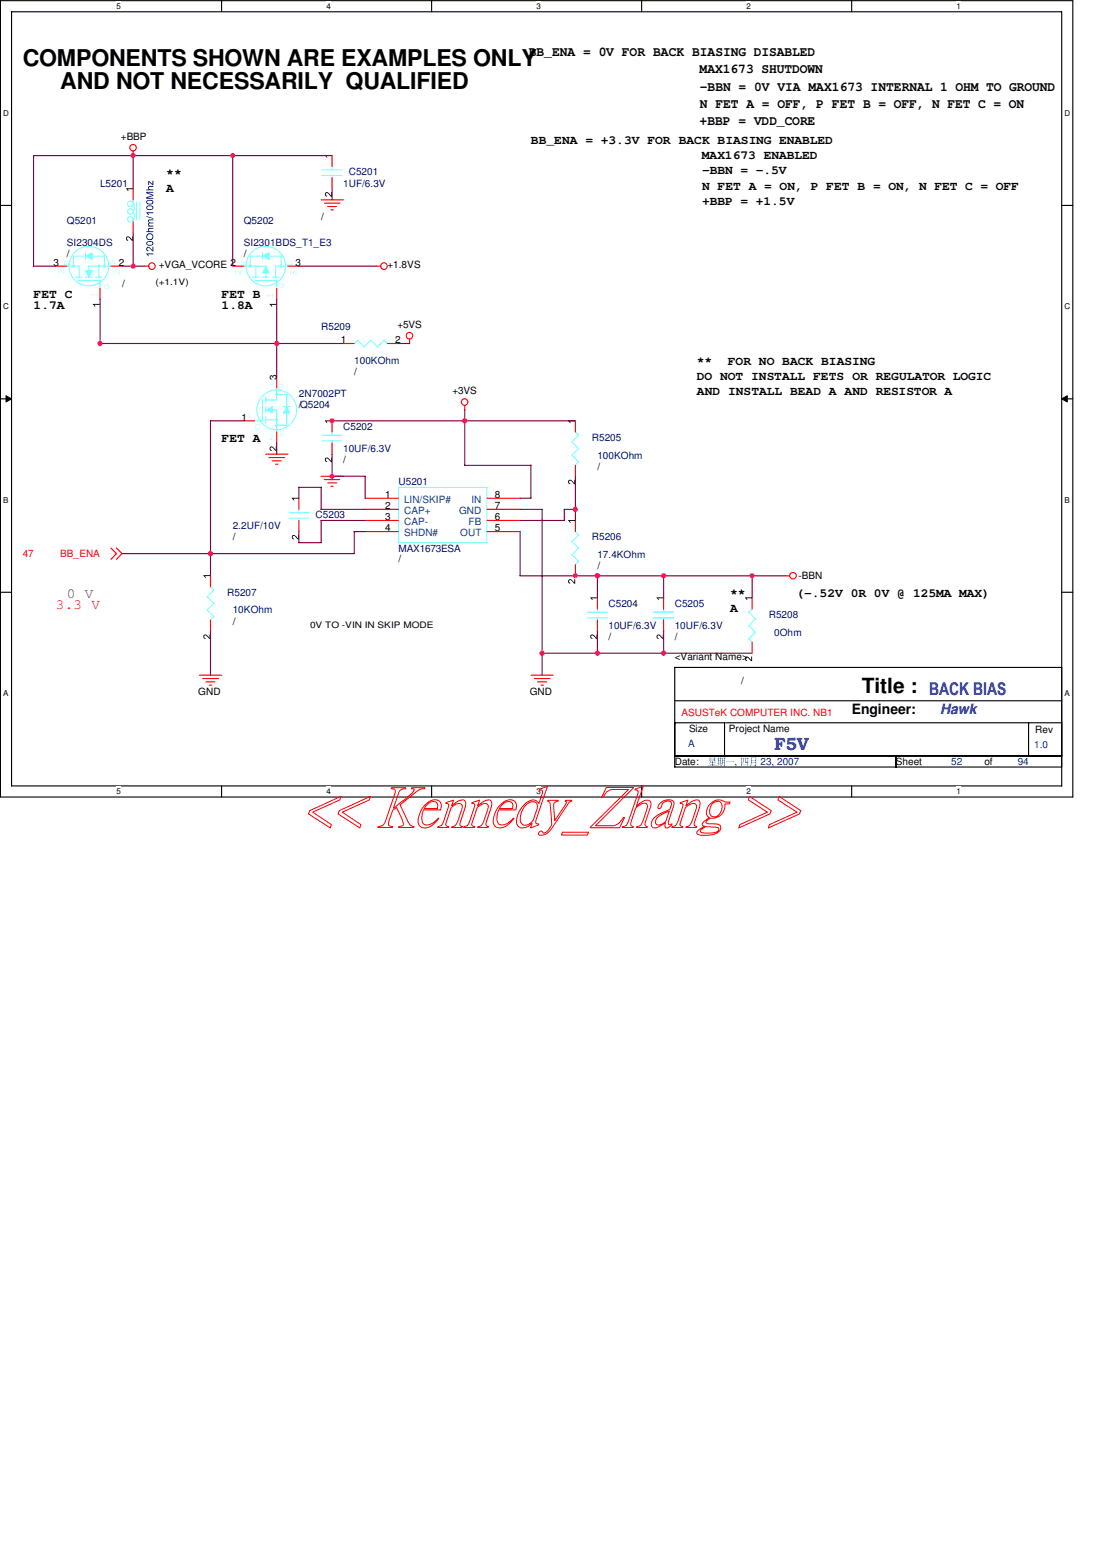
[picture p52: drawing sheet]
<svg xmlns="http://www.w3.org/2000/svg" width="210mm" height="297mm" viewBox="0 0 210 297" stroke-linecap="round" stroke-linejoin="round" font-family="sans-serif">
<defs><g id="words">
<g font-size="4.4">
<text x="4.3" y="12.7">COMPONENTS SHOWN ARE EXAMPLES ONLY</text>
<text x="11.4" y="16.9">AND NOT NECESSARILY QUALIFIED</text>
</g>
<text font-size="4" x="164.1" y="131.9">Title :</text>
<g font-size="3.3" fill="#00f">
<text x="177" y="132.3">BACK BIAS</text>
<text x="147.5" y="142.8">F5V</text>
</g>
<text font-size="2.7" fill="#804000" x="12.7" y="113.9">0 V</text>
<text font-size="2.7" fill="#f00" x="10.6" y="116">3.3 V</text>
<text font-size="2.7" x="162.2" y="136">Engineer:</text>
<text font-size="2.7" fill="#00f" x="179.1" y="135.9">Hawk</text>
<g font-size="2.5">
<text x="100.7" y="10.7">BB_ENA = 0V FOR BACK BIASING DISABLED</text>
<text x="133.3" y="14">MAX1673 SHUTDOWN</text>
<text x="133.3" y="17.3">-BBN = 0V VIA MAX1673 INTERNAL 1 OHM TO GROUND</text>
<text x="133.3" y="23.8">+BBP = VDD_CORE</text>
<text x="133.3" y="20.5">N FET A = OFF, P FET B = OFF, N FET C = ON</text>
</g>
<g font-size="2.3">
<text x="101.1" y="27.3">BB_ENA = +3.3V FOR BACK BIASING ENABLED</text>
<text x="31.7" y="33.7">**</text>
<text x="133.7" y="30.3">MAX1673 ENABLED</text>
<text x="133.7" y="33.2">-BBN = -.5V</text>
<text x="31.7" y="36.5">A</text>
<text x="133.7" y="36.1">N FET A = ON, P FET B = ON, N FET C = OFF</text>
<text x="133.7" y="39">+BBP = +1.5V</text>
<text x="6.4" y="58.9">1.7A</text>
<text x="6.4" y="56.8">FET C</text>
<text x="42.2" y="58.9">1.8A</text>
<text x="42.2" y="56.8">FET B</text>
<text x="132.7" y="69.5">**</text>
<text x="138.6" y="69.5">FOR NO BACK BIASING</text>
<text x="132.7" y="72.3">DO NOT INSTALL FETS OR REGULATOR LOGIC</text>
<text x="132.8" y="75.3">AND INSTALL BEAD A AND RESISTOR A</text>
<text x="42.2" y="84.2">FET A</text>
<text x="139.1" y="113.7">**</text>
<text x="151.7" y="113.7">(-.52V 0R 0V @ 125MA MAX)</text>
<text x="139.1" y="116.5">A</text>
</g>
<g font-size="1.9">
<text x="23" y="26.7">+BBP</text>
<text x="61.2" y="41.9">/</text>
<text x="10.2" y="50.7">3</text>
<text x="12.7" y="49">/</text>
<text x="22.6" y="50.7">2</text>
<text x="30.2" y="51.1">+VGA_VCORE 2</text>
<text x="46.4" y="49">/</text>
<text x="56.3" y="50.7">3</text>
<text x="73.8" y="51.1">+1.8VS</text>
<text x="23.2" y="54.7">/</text>
<text x="64.9" y="65.4">1</text>
<text x="75.3" y="65.4">2</text>
<text x="75.7" y="62.5">+5VS</text>
<text x="67.5" y="71.3">/</text>
<text x="56.9" y="77.6">/Q5204</text>
<text x="86.2" y="75.1">+3VS</text>
<text x="46" y="80.1">1</text>
<text x="65.4" y="88.2">/</text>
<text x="113.8" y="89.5">/</text>
<text x="73.4" y="94.9">1</text>
<text x="94.2" y="94.9">8</text>
<text x="73.4" y="101.2">4</text>
<text x="73.4" y="97">2</text>
<text x="73.4" y="99.1">3</text>
<text x="94.2" y="99.1">6</text>
<text x="94.2" y="101.2">5</text>
<text x="94.2" y="97">7</text>
<text x="44.3" y="102.9">/</text>
<text x="75.9" y="107.1">/</text>
<text x="113.8" y="108.4">/</text>
<text x="152.1" y="110.3">-BBN</text>
<text x="44.3" y="118.9">/</text>
<text x="115.9" y="121.9">/</text>
<text x="128.5" y="125.6">&lt;Variant Name&gt;</text>
<text x="128.5" y="121.9">/</text>
<text x="141.2" y="130.3">/</text>
<text x="37.8" y="132.4">GND</text>
<text x="100.9" y="132.4">GND</text>
<text x="131.3" y="139.3">Size</text>
<text x="138.9" y="139.3">Project Name</text>
<text x="197.2" y="139.5">Rev</text>
<text x="128.5" y="145.6">Date:</text>
<text x="170.6" y="145.6">Sheet</text>
<text x="187.5" y="145.6">of</text>
</g>
<g font-size="1.9" fill="#000080">
<text x="19" y="35.5">L5201</text>
<text x="65.4" y="35.5">1UF/6.3V</text>
<text x="66.4" y="33.4">C5201</text>
<text x="12.7" y="42.7">Q5201</text>
<text x="12.7" y="46.9">SI2304DS</text>
<text x="46.4" y="42.7">Q5202</text>
<text x="46.4" y="46.9">SI2301BDS_T1_E3</text>
<text x="61.2" y="62.9">R5209</text>
<text x="67.5" y="69.2">100KOhm</text>
<text x="56.9" y="75.5">2N7002PT</text>
<text x="65.4" y="81.8">C5202</text>
<text x="112.7" y="83.9">R5205</text>
<text x="65.4" y="86.1">10UF/6.3V</text>
<text x="113.8" y="87.3">100KOhm</text>
<text x="75.9" y="92.4">U5201</text>
<text x="44.3" y="100.8">2.2UF/10V</text>
<text x="60.1" y="98.7">C5203</text>
<text x="75.9" y="105">MAX1673ESA</text>
<text x="112.7" y="102.9">R5206</text>
<text x="113.8" y="106.3">17.4KOhm</text>
<text x="43.3" y="113.4">R5207</text>
<text x="44.3" y="116.8">10KOhm</text>
<text x="115.9" y="115.5">C5204</text>
<text x="115.9" y="119.8">10UF/6.3V</text>
<text x="128.5" y="115.5">C5205</text>
<text x="128.5" y="119.8">10UF/6.3V</text>
<text x="146.4" y="117.6">R5208</text>
<text x="147.5" y="121">0Ohm</text>
</g>
<g font-size="1.9" fill="#80ffff">
<text x="51.3" y="73.3">3</text>
<text x="52.9" y="74.3">D</text>
<text x="47" y="79.6">1</text>
<text x="48.5" y="81.9">G</text>
<text x="51.3" y="83.8">2</text>
<text x="53.1" y="83">S</text>
</g>
<g font-size="1.9" fill="#004080">
<text x="77" y="95.7">LIN/SKIP#</text>
<text x="89.8" y="95.7">IN</text>
<text x="77" y="97.8">CAP+</text>
<text x="77" y="99.9">CAP-</text>
<text x="87.5" y="97.8">GND</text>
<text x="89.2" y="99.9">FB</text>
<text x="77" y="102.1">SHDN#</text>
<text x="87.7" y="102.1">OUT</text>
</g>
<g font-size="1.9" fill="#f00">
<text x="4.3" y="106.1">47</text>
<text x="11.5" y="106.1">BB_ENA</text>
<text x="129.8" y="136.4">ASUSTeK COMPUTER INC. NB1</text>
</g>
<g font-size="1.9" fill="#00f">
<text x="131.1" y="142.3">A</text>
<text x="197" y="142.5">1.0</text>
<text x="139.9" y="145.6">,</text>
<text x="144.9" y="145.6">23, 2007</text>
<text x="181.2" y="145.6">52</text>
<text x="193.8" y="145.6">94</text>
</g>
<g font-size="1.7">
<text x="29.6" y="54.3">(+1.1V)</text>
<text x="59.1" y="119.6">0V TO -VIN IN SKIP MODE</text>
</g>
<g font-size="1.5">
<text x="22.2" y="1.7">5</text>
<text x="62.2" y="1.7">4</text>
<text x="102.2" y="1.7">3</text>
<text x="142.2" y="1.7">2</text>
<text x="182.2" y="1.7">1</text>
<text x=".6" y="22">D</text>
<text x="202.7" y="22">D</text>
<text x=".6" y="58.9">C</text>
<text x="202.7" y="58.9">C</text>
<text x=".6" y="95.7">B</text>
<text x="202.7" y="95.7">B</text>
<text x=".6" y="132.5">A</text>
<text x="202.7" y="132.5">A</text>
<text x="22.2" y="151.2">5</text>
<text x="62.2" y="151.2">4</text>
<text x="102.2" y="151.2">3</text>
<text x="142.2" y="151.2">2</text>
<text x="182.2" y="151.2">1</text>
</g>
</g></defs>
<path d="M.1 .1h204.2v151.7h-204.2zM2.2 2.2h200v147.4h-200z" fill="none" stroke="#000" stroke-width=".21"/>
<g fill="#fff">
<path d="M22.2 .3h.8v1.8h-.8z"/>
<path d="M22.2 149.8h.8v1.8h-.8z"/>
</g>
<path d="M42.2 .1v2.1M42.2 149.6v2.2" fill="none" stroke="#000" stroke-width=".21"/>
<g fill="#fff">
<path d="M62.2 .3h.8v1.8h-.8z"/>
<path d="M62.2 149.8h.8v1.8h-.8z"/>
</g>
<path d="M82.2 .1v2.1M82.2 149.6v2.2" fill="none" stroke="#000" stroke-width=".21"/>
<g fill="#fff">
<path d="M102.2 .3h.8v1.8h-.8z"/>
<path d="M102.2 149.8h.8v1.8h-.8z"/>
</g>
<path d="M122.2 .1v2.1M122.2 149.6v2.2" fill="none" stroke="#000" stroke-width=".21"/>
<g fill="#fff">
<path d="M142.2 .3h.8v1.8h-.8z"/>
<path d="M142.2 149.8h.8v1.8h-.8z"/>
</g>
<path d="M162.2 .1v2.1M162.2 149.6v2.2" fill="none" stroke="#000" stroke-width=".21"/>
<g fill="#fff">
<path d="M182.2 .3h.8v1.8h-.8z"/>
<path d="M182.2 149.8h.8v1.8h-.8z"/>
<path d="M.6 20.7h1.1v1.7h-1.1z"/>
<path d="M202.7 20.7h1.1v1.7h-1.1z"/>
<path d="M.6 57.5h1.1v1.7h-1.1z"/>
<path d="M202.7 57.5h1.1v1.7h-1.1z"/>
</g>
<path d="M.1 39.1h2.1M202.2 39.1h2.1" fill="none" stroke="#000" stroke-width=".21"/>
<g fill="#fff">
<path d="M.6 94.3h1v1.8h-1z"/>
<path d="M202.7 94.3h1.1v1.8h-1.1z"/>
</g>
<path d="M.1 75.9h2.1M202.2 75.9h2.1" fill="none" stroke="#000" stroke-width=".21"/>
<path d="M1.1 75.4l1.1 .5-1.1 .6zM202.2 75.9l1.1-.5v1.1z" fill="#000"/>
<path d="M1.1 75.4l1.1 .5-1.1 .6zM202.2 75.9l1.1-.5v1.1z" fill="none" stroke="#000" stroke-width=".19"/>
<g fill="#fff">
<path d="M.6 131.2h1v1.7h-1z"/>
<path d="M202.7 131.2h1.1v1.7h-1.1z"/>
</g>
<path d="M.1 112.8h2.1M202.2 112.8h2.1" fill="none" stroke="#000" stroke-width=".21"/>
<g fill="#00f">
<path d="M138.3 145l1.4-.1 .2 .1z"/>
<path d="M135.2 144.3l.9 .1zM135.2 144.6h.9zM135.2 144.8l.9 .1zM135.2 144.2l.1 .7v-.6zM136.1 144.2l.1 .7 .1-.6zM135.3 144.9l-.3 .6 .5-.5zM135.3 145.2h1l-.1-.1zM135.2 145.5h1l-.1-.1zM135.6 144.9l.1 .9v-.8h.1zM134.9 145.8h1.6l-.1-.1z"/>
<path d="M136.9 144.8h.3zM136.9 145.1h.3zM137.6 144.3l.4 .1zM137.6 144.7l.4 .1zM137.6 145.2h.4zM136.6 144.5h.9l-.1-.1zM136.8 144.2l.1 1.2v-1.1h.1zM137.2 144.2l.1 1.2v-1.1h.1zM136.6 145.4h.9l-.1-.1zM136.9 145.5l-.3 .4 .4-.3zM137.1 145.5l.3 .3zM137.6 144.2v1.1l-.3 .6 .3-.6zM138 144.2v1.6h-.2l.2 .1h.1l.1-1.5z"/>
<path d="M141.2 144.4h1.3zM141.2 145.6l1.3 .1zM141.1 144.3l.1 1.5 .1-1.4zM142.5 144.3v1.5l.1-1.4zM141.6 144.4l-.1 .6-.2 .4 .3-.3zM141.9 144.4l.1 .9a.22 .22 0 0 0 .3 0 .22 .22 0 0 0 0-.3v-.1l-.1 .3h-.2z"/>
<path d="M143.1 144.3h.9zM143.1 144.7l.9 .1zM143.1 145.2h.9zM143.1 144.2v1.2l-.3 .5 .2-.2 .2-.5zM144 144.2l-.1 1.6h-.3l.2 .1 .2-.1 .1-1.5z"/>
</g>
<path d="M128.5 127.1h73.7v18.9h-73.7zM128.5 137.6h9.5v6.3M128.5 133.4h73.7M138.2 137.6h64M195.9 137.6v6.3M128.5 143.9h73.7M170.6 143.9v2.1" fill="none" stroke="#000" stroke-width=".21"/>
<g fill="none" stroke="#f00" stroke-width=".21">
<path d="M25.4 28.8v.8M61.2 38.1h4.2M61.8 38.7h3M62.4 39.3h1.7M63 40h.5M27.4 50.7h.9M71.7 50.7h.8M78 64.6v.8M88.5 77.2v.9M50.6 86.5h4.3M51.3 87.1h2.9M51.9 87.8h1.7"/>
<path d="M52.5 88.4h.5M61.1 90.7h4.3M61.8 91.3h2.9M62.4 91.9h1.7M63 92.6h.5M21.1 104.4l1.1 1-1.1 1.1M22.2 104.4l1 1-1 1.1M149.6 109.6h.8M38 128.6h4.2M38.6 129.2h3M39.2 129.8h1.7M39.9 130.5h.4"/>
<path d="M101.1 128.6h4.3M101.8 129.2h3M102.4 129.8h1.7M103 130.5h.5"/>
<circle cx="25.3" cy="28.1" r=".61"/>
<circle cx="28.9" cy="50.7" r=".63"/>
<circle cx="73.1" cy="50.7" r=".62"/>
<circle cx="78" cy="63.9" r=".63"/>
<circle cx="88.5" cy="76.6" r=".61"/>
<circle cx="151.1" cy="109.6" r=".62"/>
</g>
<g fill="none" stroke="#80ffff" stroke-width=".21">
<path d="M50 75.9v4.2h-1.5M50.6 75.5v1.3M50.6 77.4v1.3M50.6 79.3v1.3M50.6 76.2h2.1M50.6 79.9h2.1M50.6 78.1h2.1M52.7 73.8v2.4M52.7 78.1v4.2M52.7 75.1h2M54 77.4h1.3M54.6 75.1v5.9"/>
<path d="M52.7 81h1.9"/>
<circle cx="52.7" cy="78" r="3.8"/>
</g>
<path d="M52.6 74.9h.2v.3h-.2z" fill-rule="evenodd" fill="#80ffff"/>
<path d="M52.6 74.9h.2v.3h-.2z" fill="none" stroke="#80ffff" stroke-width=".21"/>
<path d="M52.6 79.8h.2v.3h-.2z" fill-rule="evenodd" fill="#80ffff"/>
<path d="M52.6 79.8h.2v.3h-.2z" fill="none" stroke="#80ffff" stroke-width=".21"/>
<path d="M52.6 80.8h.2v.3h-.2z" fill-rule="evenodd" fill="#80ffff"/>
<path d="M52.6 80.8h.2v.3h-.2z" fill="none" stroke="#80ffff" stroke-width=".21"/>
<path d="M54.6 77.4l.6 1.3h-1.2z" fill="#80ffff"/>
<path d="M54.6 77.4l.6 1.3h-1.2z" fill="none" stroke="#80ffff" stroke-width=".21"/>
<path d="M50.6 78.1l1.3-.7v1.3z" fill="#80ffff"/>
<g fill="none" stroke="#80ffff" stroke-width=".21">
<path d="M12.7 50.7h2.4v2.1M14 50.7v-1.9h5.9v1.9M14.4 52.8h1.3M14.8 53.4h4.2M16.3 52.8h1.3M16.3 48.1v1.3M18.2 52.8h1.3M18.8 50.7v2.1M19 53.4v1.5M21.2 50.7h-4.3v2.1M50.6 78.1l1.3-.7v1.3z"/>
<circle cx="16.9" cy="50.7" r="3.8"/>
</g>
<path d="M52.7 71.8v2M46.4 80.1h2.1M52.7 82.3v2.1" fill="none" stroke="#f00" stroke-width=".21"/>
<path d="M51.5 71.5h.3l.1 .2a.42 .42 0 0 1 .8-.1 .42 .42 0 0 1-.4 .7v-.2a.27 .27 0 0 0 .3-.3 .27 .27 0 0 0-.3-.2 .27 .27 0 0 0-.2 .3h-.2a.22 .22 0 0 0-.1-.3 .22 .22 0 0 0-.3 .2 .22 .22 0 0 0 .1 .3l.1 .2a.43 .43 0 0 1-.3-.4 .43 .43 0 0 1 .1-.4zM51.4 85.1a.92 .92 0 0 1 1.1 .5v-.6h.2v.9l-.8-.6a.25 .25 0 0 0-.4 0 .25 .25 0 0 0 .3 .4l-.1 .2-.3-.2z" fill="#000"/>
<path d="M13.9 50.5h.2v.3h-.2z" fill-rule="evenodd" fill="#80ffff"/>
<path d="M13.9 50.5h.2v.3h-.2z" fill="none" stroke="#80ffff" stroke-width=".21"/>
<path d="M18.7 50.5h.2v.3h-.2z" fill-rule="evenodd" fill="#80ffff"/>
<path d="M18.7 50.5h.2v.3h-.2z" fill="none" stroke="#80ffff" stroke-width=".21"/>
<path d="M19.7 50.5h.3v.3h-.3z" fill-rule="evenodd" fill="#80ffff"/>
<path d="M19.7 50.5h.3v.3h-.3z" fill="none" stroke="#80ffff" stroke-width=".21"/>
<path d="M16.3 48.8l1.3-.7v1.3z" fill="#80ffff"/>
<path d="M16.3 48.8l1.3-.7v1.3z" fill="none" stroke="#80ffff" stroke-width=".21"/>
<path d="M16.3 51.5h1.3l-.7 1.3z" fill="#80ffff"/>
<path d="M16.3 51.5h1.3l-.7 1.3z" fill="none" stroke="#80ffff" stroke-width=".21"/>
<g fill="#80ffff">
<path d="M19.8 54.2h.2a.46 .46 0 0 0 0 .6 .46 .46 0 0 0 .6 .1 .46 .46 0 0 0 .1-.6h-.3v.2v-.4l.4 .1a.52 .52 0 0 1-.4 .8 .52 .52 0 0 1-.5-.7z"/>
<path d="M20.8 49.7h.4a.23 .23 0 0 0-.3 .1 .23 .23 0 0 0 .1 .3 .23 .23 0 0 0 .3-.1 .34 .34 0 0 1 .2-.4 .34 .34 0 0 1 .4 .2 .34 .34 0 0 1-.1 .4l.1 .1-.3-.1a.26 .26 0 0 0 .2-.3 .26 .26 0 0 0-.4-.1 .31 .31 0 0 1-.1 .4 .31 .31 0 0 1-.4-.1 .31 .31 0 0 1 .1-.4z"/>
<path d="M11.1 51.6l.3-.1 .2 .2a.33 .33 0 0 1 .6 0 .33 .33 0 0 1-.2 .5 .33 .33 0 0 0 .1-.4 .33 .33 0 0 0-.3-.2l-.2 .3a.27 .27 0 0 0-.2-.3 .27 .27 0 0 0-.3 .2 .27 .27 0 0 0 .2 .3l-.2-.2z"/>
<path d="M21.7 51.6a.33 .33 0 0 1 .5 .1l.5 .5-.1-.7h.2v.7l-.6-.4a.29 .29 0 0 0-.5-.1 .29 .29 0 0 0 .2 .5 .36 .36 0 0 1-.2-.6z"/>
<path d="M17.4 56h1.1v-.3v.7v-.3h-1v.3z"/>
<path d="M12.3 49.8l-.1 .7 .1-.1h.9l.1 .1v-.4a.61 .61 0 0 0-1-.3zM12.3 49.9l.3-.1a.46 .46 0 0 1 .6 .5h-.9z"/>
</g>
<g fill="none" stroke="#f00" stroke-width=".21">
<path d="M10.6 50.7h2.1M19 54.9v2.1M21.1 50.7h2.1M63.2 80.1v2.2M63.2 84.4v2.1M69.6 97h6.3M69.6 99.1h6.3M69.6 94.9h6.3M92.8 97h6.3M92.8 99.1h6.3M92.8 94.9h6.3M109.6 80.1v2.2"/>
<path d="M109.6 88.6v2.1M40.1 109.6v2.1M40.1 118.1v2.1M69.6 101.2h6.3M92.8 101.2h6.3M113.8 113.8v2.2M113.8 118.1v2.1"/>
</g>
<path d="M17.7 57.9h1.3v.1h-1.1l.3 .4h-.2zM61.9 80.1h1.3v.1h-1l.2 .4h-.2zM62 87.2a.94 .94 0 0 1 1.1 .6v-.7h.1v.9l-.3-.2a.59 .59 0 0 0-.8-.4v.3l.2 .1v.2a.46 .46 0 0 1-.3-.8zM108.2 80.1h1.4v.1h-1.1l.2 .4h-.2zM108.3 91.4a.87 .87 0 0 1 1.1 .6v-.6h.2v.8l-.3-.1a.56 .56 0 0 0-.9-.4l.2 .5-.4-.3zM38.7 109.5h1.4v.2h-1.1l.2 .3h-.1zM112.4 113.7h1.4v.2h-1.1l.2 .4h-.1zM38.8 120.9a.94 .94 0 0 1 1.1 .6v-.7h.2v.9l-.3-.2a.63 .63 0 0 0-.9-.4v.3l.3 .1-.1 .2a.48 .48 0 0 1-.3-.8zM112.5 120.9a.94 .94 0 0 1 1.1 .6v-.7h.2v.9l-.3-.2a.6 .6 0 0 0-.9-.4v.3l.3 .1-.1 .2a.46 .46 0 0 1-.3-.8z" fill="#000"/>
<g fill="none" stroke="#80ffff" stroke-width=".21">
<path d="M46.4 50.7h4.2v2.1M47.7 50.7v-1.9h5.9v1.9M48.1 52.8h1.3M48.5 53.4h4.2M48.7 50.7v2.1M50 52.8h1.3M50 48.1v1.3M51.9 52.8h1.3M52.7 53.4v1.5M54.9 50.7h-2.4v2.1M61.3 82.9h3.9M61.3 83.9h3.9"/>
<path d="M63.2 82.3v.6M63.2 83.9v.5M75.9 92.8h16.9v10.5h-16.9zM109 86.7l1.2 1.3M109 84.2l1.2 1.2M109.6 82.3l.6 .6M110.2 88l-.6 .6M110.2 85.4l-1.3 1.3M110.2 82.9l-1.3 1.3M39.5 113.6l1.3 1.3M40.1 111.7l.7 .7M40.7 117.4l-.6 .7"/>
<path d="M40.7 114.9l-1.2 1.3 1.3 1.2M40.7 112.4l-1.2 1.3M111.9 116.6h3.8M111.9 117.6h3.8M113.8 115.9v.7M113.8 117.6v.5"/>
<circle cx="50.6" cy="50.7" r="3.8"/>
</g>
<path d="M47.5 50.5h.3v.3h-.3z" fill-rule="evenodd" fill="#80ffff"/>
<path d="M47.5 50.5h.3v.3h-.3z" fill="none" stroke="#80ffff" stroke-width=".21"/>
<path d="M53.4 50.5h.3v.3h-.3z" fill-rule="evenodd" fill="#80ffff"/>
<path d="M53.4 50.5h.3v.3h-.3z" fill="none" stroke="#80ffff" stroke-width=".21"/>
<path d="M50 48.8l1.3-.7v1.3z" fill="#80ffff"/>
<path d="M50 48.8l1.3-.7v1.3z" fill="none" stroke="#80ffff" stroke-width=".21"/>
<path d="M50.6 50.7l.7 1.2h-1.3z" fill="#80ffff"/>
<path d="M50.6 50.7l.7 1.2h-1.3z" fill="none" stroke="#80ffff" stroke-width=".21"/>
<g fill="#80ffff">
<path d="M45.9 49.9h.3a.23 .23 0 0 0-.2 .3 .23 .23 0 0 0 .3 .1 .35 .35 0 0 1 .1-.4 .35 .35 0 0 1 .5 0 .35 .35 0 0 1 0 .5l.1 .1h-.3a.28 .28 0 0 0 .2-.4 .28 .28 0 0 0-.4-.1 .31 .31 0 0 1-.1 .4 .31 .31 0 0 1-.4-.1 .31 .31 0 0 1 0-.4z"/>
<path d="M53 54h.3a.45 .45 0 0 0 0 .6 .45 .45 0 0 0 .6 .1 .45 .45 0 0 0 .1-.6h-.3v.3l-.1-.5 .4 .1a.52 .52 0 0 1-.4 .8 .52 .52 0 0 1-.5-.7z"/>
<path d="M50.8 56.2h1.1l.1-.3v.7l-.1-.3h-.9v.3z"/>
<path d="M44.8 51.6a.62 .62 0 0 1 .9 .4l.1 .2v-.7h.1v.7l-.5-.4a.28 .28 0 0 0-.5-.1 .28 .28 0 0 0 .2 .5h-.1a.36 .36 0 0 1-.2-.6z"/>
<path d="M55.4 51.8l.2-.1 .2 .2a.35 .35 0 0 1 .6 0 .35 .35 0 0 1-.1 .5 .31 .31 0 0 0 .1-.4 .31 .31 0 0 0-.4-.2l-.2 .3a.26 .26 0 0 0-.2-.3 .26 .26 0 0 0-.3 .2 .26 .26 0 0 0 .2 .3 .28 .28 0 0 1-.2-.2 .28 .28 0 0 1 .1-.3z"/>
<path d="M54.7 49.8l-.2 .7 .1-.1h.9l.1 .1v-.4a.61 .61 0 0 0-.9-.3zM54.7 49.9l.2-.1a.46 .46 0 0 1 .6 .5h-.9z"/>
</g>
<path d="M44.3 50.7h2.1M52.7 54.9v2.1M54.8 50.7h2.1M65.4 65.4h2.1M73.8 65.4h2.1M109.6 99.1v2.1M109.6 107.5v2.1" fill="none" stroke="#f00" stroke-width=".21"/>
<path d="M51.4 57.9h1.3v.1h-1.1l.3 .4h-.2zM108.2 99h1.4v.2h-1.1l.2 .3h-.2zM108.3 110.4a.8 .8 0 0 1 1.1 .5v-.6h.2v.9l-.3-.2a.57 .57 0 0 0-.9-.4v.2l.2 .2v.1l-.4-.2z" fill="#000"/>
<g fill="none" stroke="#80ffff" stroke-width=".21">
<path d="M25.4 38.1v.6M25.4 38.7l.2 .7-.2 .8M26 38.5v3.4M26.6 38.5v3.4M25.4 41.7v.6M25.4 40.3l.2 .8-.2 .8M67.5 65.4l.6-.6 1.3 1.3M70.6 64.8l1.3 1.3M70.7 64.8l-1.4 1.2M73.2 64.8l.6 .6M73.2 64.8l-1.3 1.2M109 105.6l1.2 1.3"/>
<path d="M109 103.1l1.2 1.3M109.6 101.2l.6 .7M110.2 106.9l-.6 .7M110.2 104.4l-1.3 1.3M110.2 101.9l-1.3 1.2"/>
<circle cx="24.8" cy="38.8" r=".53"/>
<circle cx="24.8" cy="40.3" r=".53"/>
<circle cx="24.8" cy="41.7" r=".52"/>
</g>
<g fill="#000080">
<path d="M27.9 48.3h1.3v.1h-1l.2 .4h-.2z"/>
<path d="M28 47.1a.77 .77 0 0 1 1 .5v-.6h.2v.9l-.3-.1a.57 .57 0 0 0-.8-.5v.2l.2 .2-.1 .1-.3-.2z"/>
<path d="M28.2 43.5l1-.1v.2h-.6a.24 .24 0 0 0-.2 .2 .24 .24 0 0 0 .3 .2h.5v.2h-1.3v-.2h.5l-.2-.1z"/>
<path d="M28.3 41.9l.9-.1v.2h-.6a.2 .2 0 0 0-.2 .1 .2 .2 0 0 0 .1 .2l.7 .1v.1h-.6a.23 .23 0 0 0-.2 .3 .23 .23 0 0 0 .3 .2h.5v.1h-1v-.1h.2a.29 .29 0 0 1-.2-.3 .29 .29 0 0 1 .2-.3l-.2-.3z"/>
<path d="M27.9 41.1l1.3 .4v.2l-1.3-.4z"/>
<path d="M27.9 40.4h1.3v.2h-1l.2 .3h-.2z"/>
<path d="M27.9 36.5h1.3v.2h-1.2l1.2 .4v.2l-1.2 .4h1.2v.1h-1.3v-.3l1.1-.3-1.1-.4z"/>
<path d="M28.2 35.6l1-.2v.2h-.6a.24 .24 0 0 0-.2 .3 .24 .24 0 0 0 .3 .2h.5v.1h-1.3v-.1h.5l-.2-.2z"/>
<path d="M28.2 34.5h.2l.6 .6v-.7h.2v.9h-.2l-.6-.6v.5h-.2z"/>
<path d="M27.9 46.1a.48 .48 0 0 0 .1 .6 .48 .48 0 0 0 .5 .1 .48 .48 0 0 0 .7-.5 .48 .48 0 0 0-.7-.4zM28.1 46.1h.8l.1 .3a.63 .63 0 0 1-1 0z"/>
<path d="M27.9 45.1a.69 .69 0 0 0 1.3 0 .69 .69 0 0 0-1.3 0zM28 45.1a.5 .5 0 0 1 1 0 .5 .5 0 0 1-1 0z"/>
<path d="M28 39.2a.48 .48 0 0 0-.1 .6 .48 .48 0 0 0 .6 .2 .48 .48 0 0 0 .7-.4 .48 .48 0 0 0-.7-.5zM28.1 39.3h.6a.27 .27 0 0 1 .3 .3 .27 .27 0 0 1-.3 .2h-.6z"/>
<path d="M27.9 38.3a.57 .57 0 0 0 .2 .6 .57 .57 0 0 0 .7 0 .47 .47 0 0 0 .4-.5 .47 .47 0 0 0-.7-.3zM28.1 38.3l.6-.1a.27 .27 0 0 1 .3 .3 .27 .27 0 0 1-.3 .3l-.6-.1z"/>
</g>
<path d="M25.4 35.9v2.2M63.2 29.6v2.1M63.2 33.8v2.1M25.4 42.2v2.2M56.9 94.9v2.1M56.9 99.1v2.1M126.4 113.8v2.2M126.4 118.1v2.1M143.3 113.8v2.2M143.3 122.3v2.1" fill="none" stroke="#f00" stroke-width=".21"/>
<path d="M24 35.9h1.4v.1h-1.1l.2 .4h-.2zM61.9 29.5h1.3v.2h-1l.2 .3h-.2zM62 36.7a.73 .73 0 0 1 1 .5l.1-.6h.1v.9l-.3-.2a.56 .56 0 0 0-.8-.4v.3l.2 .1v.1l-.4-.2zM24.1 45.1a.86 .86 0 0 1 1.1 .5v-.6h.2v.9l-.7-.5a.27 .27 0 0 0-.3-.3 .27 .27 0 0 0-.2 .3 .27 .27 0 0 0 .2 .3v.1l-.3-.1zM55.6 94.8h1.3v.2h-1l.2 .3h-.2zM55.7 102a.76 .76 0 0 1 1 .5l.1-.6h.1v.8l-.6-.5a.27 .27 0 0 0-.5-.1 .27 .27 0 0 0 .1 .4h.1v.2l-.4-.3zM125.1 113.7h1.3v.2h-1.1l.2 .4h-.1zM141.9 113.7h1.4v.2h-1.1l.2 .4h-.2zM125.1 120.9a.94 .94 0 0 1 1.1 .6v-.7h.2v.9l-.3-.2a.63 .63 0 0 0-.9-.4l.1 .3 .2 .1-.1 .2a.46 .46 0 0 1-.3-.8zM142 125.1a.86 .86 0 0 1 1.1 .5v-.6h.2v.9l-.7-.5a.27 .27 0 0 0-.4-.2 .27 .27 0 0 0-.1 .4l.2 .1v.2l-.4-.3z" fill="#000"/>
<path d="M61.3 32.3h3.9M61.3 33.4h3.9M63.2 31.7v.6M63.2 33.4v.5M55 97.6h3.8M55 98.7h3.8M56.9 97v.6M56.9 98.7v.4M143.3 116l-.7 .6 1.3 1.3M143.9 117.9l-1.3 1.2 1.3 1.3M142.6 121.6l.7 .7M143.9 120.4l-1.3 1.3" fill="none" stroke="#80ffff" stroke-width=".21"/>
<path d="M124.5 116.6h3.8M124.5 117.6h3.8M126.4 115.9v.7M126.4 117.6v.5" fill="none" stroke="#0ff" stroke-width=".21"/>
<g fill="none" stroke="#800040" stroke-width=".21">
<path d="M6.4 29.6v21.1h4.2M6.4 29.6h56.8M25.4 29.6v6.3M44.3 29.6v21.1M63.2 35.9v2.2M19 57v8.4M23.2 50.7h4.3M25.4 44.3v6.4M52.7 57v14.8M56.9 50.7h14.8M19 65.4h46.4M75.9 65.4h2.1"/>
<path d="M88.5 78v10.6h12.6M46.4 80.1h-6.3v29.5M52.7 84.3v2.2M56.9 92.8h4.3M56.9 92.8v2.1M61.1 97h8.5M61.1 99.1h8.5M61.2 92.8v4.2M61.2 99.1v4.2h-4.3v-2.1M63.2 80.1h46.4M63.2 86.4v4.3h6.4v4.2M99.1 97h4.2v31.6"/>
<path d="M101.1 88.6v6.3h-2M107.4 97h2.2M107.5 97v2.1h-8.4M109.6 90.7v8.4M67.4 101.2h2.2M67.5 101.2v4.2h-44.3M99.1 101.2v8.4h50.5M113.8 109.6v4.2M126.4 109.6v4.2M143.3 109.6v4.2M40.1 120.1v8.5M103.3 124.4h40"/>
<path d="M113.8 120.1v4.3M126.4 120.1v4.3"/>
</g>
<circle cx="113.8" cy="124.4" r=".43" fill="#f0f"/>
<circle cx="113.8" cy="124.4" r=".43" fill="none" stroke="#f0f" stroke-width=".21"/>
<circle cx="103.2" cy="124.4" r=".43" fill="#f0f"/>
<circle cx="103.2" cy="124.4" r=".43" fill="none" stroke="#f0f" stroke-width=".21"/>
<circle cx="109.6" cy="97" r=".42" fill="#f0f"/>
<circle cx="109.6" cy="97" r=".42" fill="none" stroke="#f0f" stroke-width=".21"/>
<circle cx="88.5" cy="80.1" r=".43" fill="#f0f"/>
<circle cx="88.5" cy="80.1" r=".43" fill="none" stroke="#f0f" stroke-width=".21"/>
<circle cx="25.4" cy="50.7" r=".43" fill="#f0f"/>
<circle cx="25.4" cy="50.7" r=".43" fill="none" stroke="#f0f" stroke-width=".21"/>
<circle cx="44.3" cy="29.6" r=".41" fill="#f0f"/>
<circle cx="44.3" cy="29.6" r=".41" fill="none" stroke="#f0f" stroke-width=".21"/>
<circle cx="113.8" cy="109.6" r=".42" fill="#f0f"/>
<circle cx="113.8" cy="109.6" r=".42" fill="none" stroke="#f0f" stroke-width=".21"/>
<circle cx="109.6" cy="109.6" r=".41" fill="#f0f"/>
<circle cx="109.6" cy="109.6" r=".41" fill="none" stroke="#f0f" stroke-width=".21"/>
<circle cx="143.3" cy="109.6" r=".42" fill="#f0f"/>
<circle cx="143.3" cy="109.6" r=".42" fill="none" stroke="#f0f" stroke-width=".21"/>
<circle cx="52.7" cy="65.4" r=".43" fill="#f0f"/>
<circle cx="52.7" cy="65.4" r=".43" fill="none" stroke="#f0f" stroke-width=".21"/>
<circle cx="113.8" cy="109.6" r=".42" fill="#f0f"/>
<circle cx="113.8" cy="109.6" r=".42" fill="none" stroke="#f0f" stroke-width=".21"/>
<circle cx="40.1" cy="105.4" r=".43" fill="#f0f"/>
<circle cx="40.1" cy="105.4" r=".43" fill="none" stroke="#f0f" stroke-width=".21"/>
<circle cx="126.4" cy="124.4" r=".43" fill="#f0f"/>
<circle cx="126.4" cy="124.4" r=".43" fill="none" stroke="#f0f" stroke-width=".21"/>
<circle cx="63.2" cy="90.7" r=".43" fill="#f0f"/>
<circle cx="63.2" cy="90.7" r=".43" fill="none" stroke="#f0f" stroke-width=".21"/>
<circle cx="19" cy="65.4" r=".42" fill="#f0f"/>
<circle cx="19" cy="65.4" r=".42" fill="none" stroke="#f0f" stroke-width=".21"/>
<circle cx="126.4" cy="109.6" r=".42" fill="#f0f"/>
<circle cx="126.4" cy="109.6" r=".42" fill="none" stroke="#f0f" stroke-width=".21"/>
<circle cx="63.2" cy="80.1" r=".43" fill="#f0f"/>
<circle cx="63.2" cy="80.1" r=".43" fill="none" stroke="#f0f" stroke-width=".21"/>
<circle cx="25.4" cy="29.6" r=".42" fill="#f0f"/>
<circle cx="25.4" cy="29.6" r=".42" fill="none" stroke="#f0f" stroke-width=".21"/>
<g fill="none" stroke="#f00" stroke-width=".19">
<path d="M59 154.3l5.9-2.7-.2 .7-5.1 2.3 3.5 2.4-.2 .6-4.1-2.6zM64.6 154.3l6-2.7-.2 .7-5.2 2.3 3.5 2.4-.2 .6-4.1-2.6zM74.5 150h2.8v.2a1.16 1.16 0 0 0-1.4 1l-1 2.7 2.4-1.8a4.6 4.6 0 0 0 1.6-1.8l-.6-.1 .1-.2h2.5v.2l-1.1 .2-3.6 2.8 1.7 3.6a1.03 1.03 0 0 0 1 .6l-.1 .2h-2.9v-.2a.69 .69 0 0 0 .9-.6l-1.3-3-.7 .5-.7 2-.1 .8 .8 .3-.1 .2h-2.7l.1-.2a1.37 1.37 0 0 0 1.4-1.2l1.7-5a.62 .62 0 0 0 .1-.8 .62 .62 0 0 0-.8-.2zM80.9 153.3a2.16 2.16 0 0 1 2.8-.8 1.51 1.51 0 0 1 .2 1.7h-3.3a2.53 2.53 0 0 0 .1 2.7 1.73 1.73 0 0 0 2.2-.6l.6-.5h.1a3.3 3.3 0 0 1-3.1 1.8 1.44 1.44 0 0 1-.8-1.9 4.8 4.8 0 0 1 1.2-2.4zM81.6 153a1.05 1.05 0 0 1 1.8 .2l-.1 .8h-2.5zM85 152.8l1.4-.4-.4 1a2.9 2.9 0 0 1 2.5-1l.2 .6-.1 .6-1 3.3 .2 .4 .3 .1-.1 .2h-2l.1-.2a1.27 1.27 0 0 0 1.1-1.1l.7-2.1a.77 .77 0 0 0-.1-1.1 .77 .77 0 0 0-1 .1l-.9 .6-1 3.2 .3 .4h.3l-.1 .2h-2v-.2a1.06 1.06 0 0 0 1.1-1l1-2.9-.2-.5h-.4zM89.9 152.8l1.5-.4-.4 1a2.9 2.9 0 0 1 2.4-1l.3 .6-.1 .6-1.1 3.3 .1 .2 .4 .3v.2h-2l.1-.2a1.27 1.27 0 0 0 1.1-1.1l.7-2.1a.77 .77 0 0 0-.1-1.1 .77 .77 0 0 0-1.1 .1l-.8 .6-1.1 3.2 .3 .4h.3v.2h-2.1l.1-.2a1.06 1.06 0 0 0 1.1-1l.9-2.9-.1-.5h-.4zM95.2 153.3a2.16 2.16 0 0 1 2.8-.8 1.51 1.51 0 0 1 .3 1.7h-3.3a2.53 2.53 0 0 0 0 2.7 1.73 1.73 0 0 0 2.2-.6l.6-.5h.1a3.3 3.3 0 0 1-3.1 1.8 1.44 1.44 0 0 1-.8-1.9 4.8 4.8 0 0 1 1.2-2.4zM95.9 153a1.05 1.05 0 0 1 1.8 .2l-.1 .8h-2.5zM100.1 153.4a1.42 1.42 0 0 1 2.1-.4l.1 1-.7 2.2a1.58 1.58 0 0 1-2.2 .7 2.82 2.82 0 0 1 .4-3.1zM102.8 150.2l1.5-.5-2.2 6.4v.6l.5 .2v.2l-1.6 .5 .3-.8h-.1a1.58 1.58 0 0 1-2.8 .1 4.6 4.6 0 0 1 2.8-4.5 1.23 1.23 0 0 1 1.5 .6l.6-2.2-.1-.3-.5-.1zM104.4 152.4h1.9v.2a.73 .73 0 0 0-.8 .8l.2 2.9 2.1-3.2 .1-.3-.1-.2h-.1v-.2h1.2v.2h-.3l-.4 .4-3.1 4.8a2.07 2.07 0 0 1-2.5 1.1 .47 .47 0 0 1 .3-.6 .47 .47 0 0 1 .6 .3 2.29 2.29 0 0 0 1.6-2l-.3-3.6-.5-.4z"/>
<path d="M107.1 158.5h5l-.2 .5h-5zM115.5 149.9h5.2l-7.3 7.3 3.8-.1 .7-.3 .8-1.1h.3l-1 1.9h-5.6l7.3-7.3-3.5 .1-.6 .3-.7 1.1h-.3zM121 150.2l1.5-.5-1.3 3.8 .2-.1a2.82 2.82 0 0 1 2.2-1 1.22 1.22 0 0 1 .1 1.7l-.8 2.7 .1 .5 .3 .1v.2h-2.1l.1-.2a1.24 1.24 0 0 0 1.2-1.1l.7-2.3a.69 .69 0 0 0 0-.9 .69 .69 0 0 0-.9-.1l-1.2 .9-.9 2.7a.53 .53 0 0 0 .4 .8v.2h-2.1l.1-.2a1.25 1.25 0 0 0 1.1-1.1l1.8-5.5a.45 .45 0 0 0-.6-.4zM125.2 155.7l.9-.6 1.4-.6-.5 1.5a1.66 1.66 0 0 1-1.9 1 .88 .88 0 0 1 .1-1.3zM125.6 153.1a2.06 2.06 0 0 1 2.7-.4l.1 .4-1.1 3.5 .1 .4 .6-.1-.3 .5a.61 .61 0 0 1-1 0v-.7l-.6 .4a1.91 1.91 0 0 1-1.7 .5 1.39 1.39 0 0 1 .5-2.1l1.3-.8 1.4-.5 .2-.7a.67 .67 0 0 0-.1-.9 .67 .67 0 0 0-.8 0 1.55 1.55 0 0 0-1 1.2l-.4 .2-.2-.2zM129.6 152.8l1.4-.4-.4 1a2.9 2.9 0 0 1 2.5-1l.2 .6v.6l-1.1 3.3v.2l.5 .3-.1 .2h-2l.1-.2a1.27 1.27 0 0 0 1.1-1.1l.7-2.1a.77 .77 0 0 0 0-1.1 .77 .77 0 0 0-1.1 .1l-.8 .6-1.1 3.2 .3 .4h.3l-.1 .2h-2l.1-.2a1.06 1.06 0 0 0 1-1l1-2.9-.1-.5h-.5zM133.5 158a2.04 2.04 0 0 1 1.8-.6l1.5 .2a.81 .81 0 0 1-1 1l-2.1-.1-.3-.2zM135 153.3a2.17 2.17 0 0 1 3.1-.6h1l-.2 .4h-.8a2.42 2.42 0 0 1-2.8 2.7l-.7 .5-.1 .3 .1 .2 1.8 .1a.79 .79 0 0 1 .9 .5 .79 .79 0 0 1-.4 1l-.6 .3a6.7 6.7 0 0 1-2.8 .3l-.5-.1-.3-.3a1.26 1.26 0 0 1 .9-1l.7-.2-.5-.2-.1-.2a1.33 1.33 0 0 1 .9-1l.5-.3a1.53 1.53 0 0 1-.1-2.4zM135.6 153.1a1.05 1.05 0 0 1 1-.5 1.05 1.05 0 0 1 .9 .6 1.92 1.92 0 0 1-1.5 2.3 .97 .97 0 0 1-.8-1.4zM142.7 151.6l4.2 2.7-.3 .7-5.9 2.6 .2-.6 5.3-2.4-3.7-2.3zM148.4 151.6l4.1 2.7-.2 .7-6 2.6 .3-.6 5.2-2.4-3.6-2.3z"/>
</g>
<use href="#words"/>
</svg>
